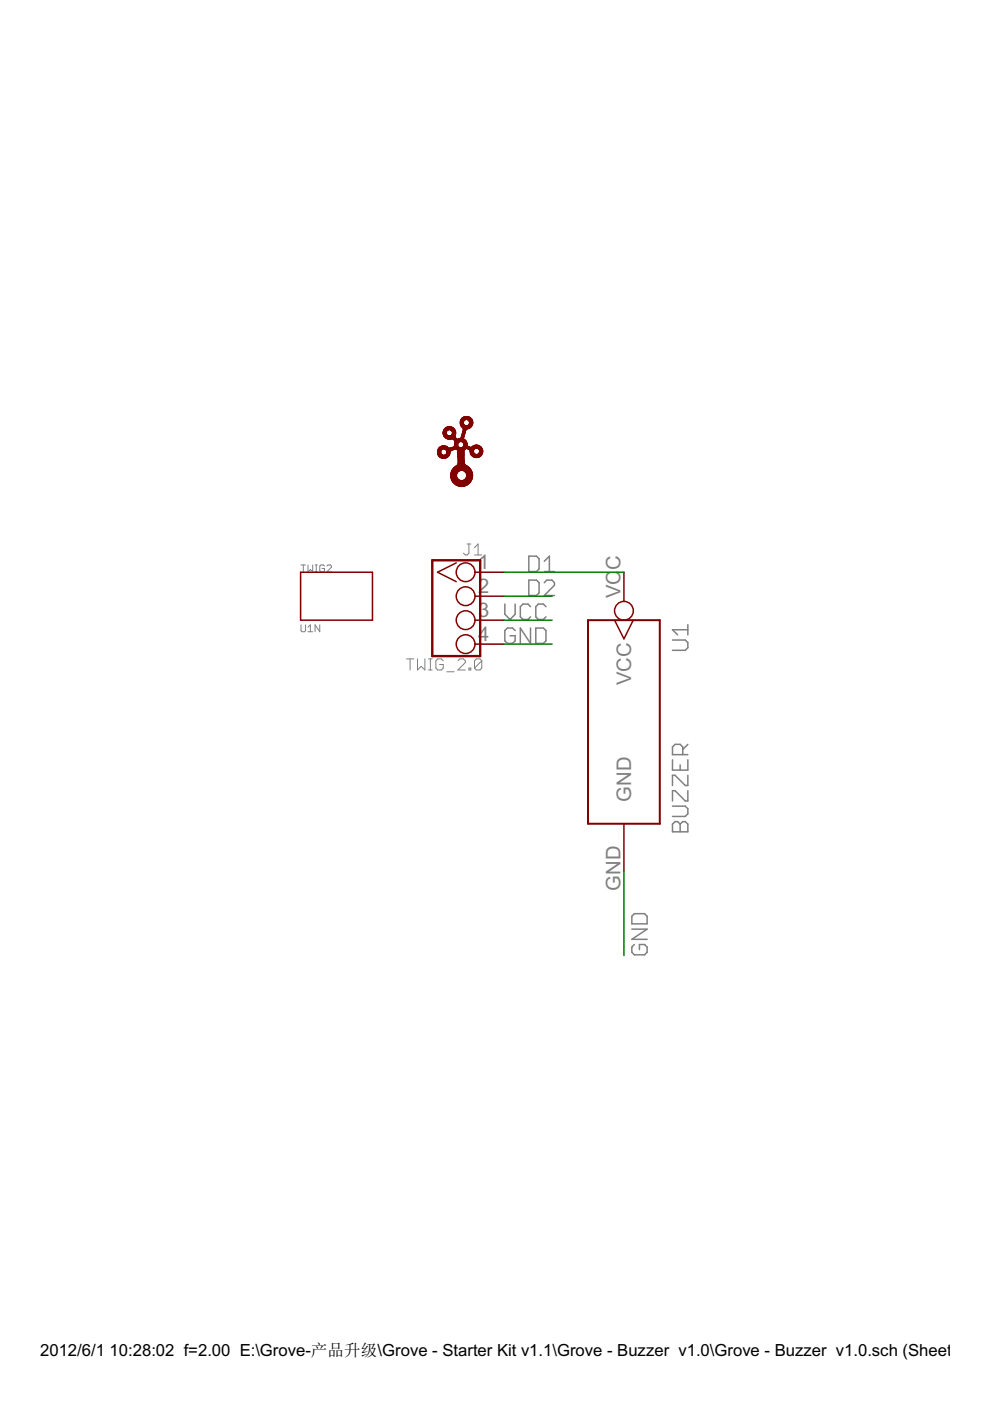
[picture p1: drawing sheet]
<svg xmlns="http://www.w3.org/2000/svg" width="210mm" height="297mm" viewBox="0 0 210 297" stroke-linecap="round" stroke-linejoin="round" font-family="sans-serif">
<defs><g id="words">
<g font-size="4.8" fill="#808080">
<text x="101.4" y="120.6">1</text>
<text x="101.4" y="125.7">2</text>
<text x="131.6" y="120.8" transform="rotate(-90 131.6 120.8)">C</text>
<text x="101.4" y="130.8">3</text>
<text x="131.6" y="126.8" transform="rotate(-90 131.6 126.8)">VC</text>
<text x="101.4" y="135.9">4</text>
<text x="133.8" y="145.2" transform="rotate(-90 133.8 145.2)">VCC</text>
<text x="133.8" y="170" transform="rotate(-90 133.8 170)">GND</text>
<text x="131.6" y="188.9" transform="rotate(-90 131.6 188.9)">GND</text>
</g>
<g font-size="4">
<text x="8.5" y="287.5">2012/6/1</text>
<text x="23.2" y="287.5">10:28:02 f=2.00 E:\Grove-产品升级\Grove - Starter Kit v1.1\Grove - Buzzer v1.0\Grove - Buzzer v1.0.sch (Sheet: 1/1)</text>
</g>
</g></defs>
<g fill="none" stroke="#808080" stroke-width=".32">
<path d="M112.1 117.9h1.6l.6 .6v2.1l-.6 .6h-1.6zM115.4 119l1.1-1.1v3.3M107 128.1v2.1l1.1 1.1 1.1-1.1v-2.1M109.2 133.7l-.5-.5h-1.1l-.6 .5v2.2l.6 .5h1.1l.5-.5v-1.1h-1.1M112.1 123h1.6l.6 .5v2.2l-.6 .6h-1.6zM112.5 128.6l-.5-.5h-1.1l-.6 .5v2.2l.6 .5h1.1l.5-.5M112.5 133.2v3.2l-2.2-3.2v3.2M113.6 133.2h1.6l.6 .5v2.2l-.6 .5h-1.6zM115.4 123.5l.5-.5h1.1l.6 .5v.6l-2.2 2.2h2.2M115.4 121.2h2.2M115.8 128.6l-.6-.5h-1.1l-.5 .5v2.2l.5 .5h1.1l.6-.5M142.6 135.7h2.7l.5 .5v1.1l-.5 .6h-2.7"/>
<path d="M145.8 132.4v2.2M145.8 133.5h-3.2l1.1 1.1M144.8 160v-1.6l-.6-.6h-1.1l-.5 .6v1.6h3.2M145.8 157.8l-1 1.1M142.6 174.7l.5-.5h.6l.5 .5 .6-.5h.5l.5 .5v1.7h-3.2zM142.6 161.1v2.2h3.2v-2.2M142.6 170.9h2.7l.5 .6v1.1l-.5 .5h-2.7M144.2 162.2v1.1M144.2 174.7v1.7M145.8 164.4v2.1h-.5l-2.2-2.1h-.5v2.1M145.8 167.6v2.2h-.5l-2.2-2.2h-.5v2.2M134 197h3.2l-3.2 2.2h3.2"/>
<path d="M134.5 193.7h2.2l.5 .6v1.6h-3.2v-1.6zM134.5 200.3l-.5 .5v1.1l.5 .5h2.2l.5-.5v-1.1l-.5-.5h-1.1v1"/>
</g>
<g fill="none" stroke="#808080" stroke-width=".21">
<path d="M63.8 119.8h1M64.3 119.8v1.4M65.3 119.8v1.4l.5-.4 .5 .4v-1.4M66.8 119.8h.5M67.1 119.8v1.4M99 115.3h.8M99.4 115.3v2l-.4 .4h-.3l-.4-.4M100.6 117.7h1.6M100.6 116.1l.8-.8v2.4M63.8 132.5v1.2l.3 .2h.5l.2-.2v-1.2M65.3 133.9h1M65.3 133l.5-.5v1.4"/>
<path d="M66.8 121.2h.5M67.8 132.5v1.4l-1-1.4v1.4M68.8 120l-.3-.2h-.4l-.3 .2v1l.3 .2h.4l.3-.2v-.5h-.5M69.3 120l.3-.2h.4l.3 .2v.3l-1 .9h1M86.2 139.7h1.5M87 139.7v2.3M88.5 139.7v2.3l.8-.7 .8 .7v-2.3M90.8 139.7h.8M91.2 139.7v2.3M90.8 142h.8M94 140.1l-.4-.4h-.8l-.4 .4v1.5l.4 .4h.8l.4-.4v-.7h-.8M94.7 142.4h1.6"/>
<path d="M97.1 140.1l.4-.4h.8l.4 .4v.4l-1.6 1.5h1.6M99.4 141.6h.4v.4h-.4zM102.2 140.1l-.4-.4h-.8l-.4 .4v1.5M102.2 140.1v1.5l-.4 .4h-.8l-.4-.4M102.2 140.1l-1.6 1.5"/>
</g>
<path d="M124.7 131.5h15.2v43.1h-15.2z" fill="none" stroke="#800000" stroke-width=".42"/>
<g fill="none" stroke="#800000" stroke-width=".32">
<path d="M96.7 119.3l-3.9 2 3.9 2M63.7 121.3h15.3v10.2h-15.3zM100.7 121.3h6.2M100.7 126.4h6.2M100.7 131.5h6.2M100.7 136.6h6.2M130.3 131.5l2 3.9 2-3.9M132.3 121.3v6.2M132.3 174.6v10.2"/>
<circle cx="98.7" cy="126.4" r="1.99"/>
<circle cx="98.7" cy="136.6" r="1.99"/>
<circle cx="98.7" cy="121.3" r="1.99"/>
<circle cx="98.7" cy="131.5" r="1.99"/>
<circle cx="132.3" cy="129.5" r="1.99"/>
</g>
<path d="M91.7 118.8h10.1v20.3h-10.1z" fill="none" stroke="#800000" stroke-width=".51"/>
<g fill="#800000" stroke="#800000" stroke-width=".21">
<path d="M97.8 103.1l.2 .1z"/>
<path d="M97.4 103.1h1z"/>
<path d="M97.2 103l1.3 .1z"/>
<path d="M97 103h1.7z"/>
<path d="M96.9 102.9l1.9 .1z"/>
<path d="M96.8 102.9h2.1z"/>
<path d="M96.7 102.8l2.3 .1z"/>
<path d="M96.6 102.8h2.5z"/>
<path d="M96.6 102.7l2.6 .1z"/>
<path d="M96.5 102.7h2.8z"/>
<path d="M96.4 102.6l2.9 .1z"/>
<path d="M96.4 102.6h3z"/>
<path d="M96.3 102.5l3.1 .1z"/>
<path d="M96.2 102.5h3.3z"/>
<path d="M96.2 102.4h3.3z"/>
<path d="M96.1 102.4h3.5z"/>
<path d="M96.1 102.3l3.6 .1z"/>
<path d="M96.1 102.3h3.6z"/>
<path d="M96 102.2l3.7 .1z"/>
<path d="M96 102.2h3.8z"/>
<path d="M95.9 102.1l3.9 .1z"/>
<path d="M95.9 102.1h3.9z"/>
<path d="M95.9 102h4z"/>
<path d="M95.8 102h4.1z"/>
<path d="M95.8 101.9h4.1z"/>
<path d="M95.8 101.9h2z"/>
<path d="M98 101.9h2z"/>
<path d="M95.8 101.8l1.7 .1z"/>
<path d="M98.2 101.8l1.8 .1z"/>
<path d="M95.7 101.7l1.7 .1z"/>
<path d="M98.3 101.7l1.7 .1z"/>
<path d="M95.8 101.7h1.5z"/>
<path d="M98.4 101.7h1.6z"/>
<path d="M95.7 101.6l1.5 .1z"/>
<path d="M98.5 101.6l1.6 .1z"/>
<path d="M95.7 101.6h1.5z"/>
<path d="M98.6 101.6h1.5z"/>
<path d="M95.7 101.6h1.4z"/>
<path d="M95.6 101.5h1.5z"/>
<path d="M98.7 101.5h1.4z"/>
<path d="M95.7 101.5h1.3z"/>
<path d="M95.7 101.4h1.3z"/>
<path d="M98.7 101.4h1.4z"/>
<path d="M95.6 101.3l1.4 .1z"/>
<path d="M98.8 101.3l1.3 .1z"/>
<path d="M95.6 101.3h1.3z"/>
<path d="M98.8 101.3h1.4z"/>
<path d="M95.6 101.2l1.3 .1z"/>
<path d="M98.8 101.2l1.4 .1z"/>
<path d="M95.6 101.2h1.3z"/>
<path d="M98.8 101.2h1.4z"/>
<path d="M95.6 101.1l1.3 .1z"/>
<path d="M98.9 101.1l1.3 .1z"/>
<path d="M95.5 101.1h1.4z"/>
<path d="M98.9 101.1h1.3z"/>
<path d="M95.5 101l1.3 .1z"/>
<path d="M98.9 101l1.3 .1z"/>
<path d="M95.5 101h1.3z"/>
<path d="M98.9 101h1.3z"/>
<path d="M95.5 100.9l1.3 .1z"/>
<path d="M99 100.9l1.2 .1z"/>
<path d="M95.5 100.9h1.3z"/>
<path d="M99 100.9h1.2z"/>
<path d="M95.5 100.8l1.3 .1z"/>
<path d="M99 100.8l1.2 .1z"/>
<path d="M95.5 100.8h1.3z"/>
<path d="M99 100.8h1.2z"/>
<path d="M95.5 100.7l1.3 .1z"/>
<path d="M99 100.7l1.2 .1z"/>
<path d="M95.5 100.7h1.3z"/>
<path d="M99 100.7h1.2z"/>
<path d="M95.5 100.6l1.3 .1z"/>
<path d="M99 100.6l1.2 .1z"/>
<path d="M95.5 100.6h1.3z"/>
<path d="M98.9 100.6h1.3z"/>
<path d="M95.5 100.5l1.3 .1z"/>
<path d="M98.9 100.5l1.3 .1z"/>
<path d="M95.5 100.5h1.4z"/>
<path d="M98.9 100.5h1.3z"/>
<path d="M95.6 100.4l1.3 .1z"/>
<path d="M98.9 100.4l1.3 .1z"/>
<path d="M95.6 100.4h1.3z"/>
<path d="M98.8 100.4h1.4z"/>
<path d="M95.6 100.3l1.3 .1z"/>
<path d="M98.8 100.3l1.4 .1z"/>
<path d="M95.6 100.3h1.3z"/>
<path d="M98.8 100.3h1.3z"/>
<path d="M95.6 100.2l1.4 .1z"/>
<path d="M98.8 100.2l1.3 .1z"/>
<path d="M95.7 100.2h1.3z"/>
<path d="M98.7 100.2h1.4z"/>
<path d="M95.7 100.1l1.3 .1z"/>
<path d="M98.7 100.1l1.4 .1z"/>
<path d="M95.6 100.1h1.5z"/>
<path d="M98.6 100.1h1.5z"/>
<path d="M95.7 100l1.4 .1z"/>
<path d="M98.6 100l1.5 .1z"/>
<path d="M95.7 100h1.5z"/>
<path d="M98.5 100h1.6z"/>
<path d="M95.7 99.9l1.6 .1z"/>
<path d="M98.5 99.9l1.5 .1z"/>
<path d="M95.8 99.9h1.5z"/>
<path d="M98.4 99.9h1.6z"/>
<path d="M95.7 99.8l1.7 .1z"/>
<path d="M98.3 99.8l1.6 .1z"/>
<path d="M95.8 99.8h1.8z"/>
<path d="M98.2 99.8h1.8z"/>
<path d="M95.8 99.7l4.1 .1z"/>
<path d="M95.8 99.7h4.1z"/>
<path d="M95.8 99.6l4.1 .1z"/>
<path d="M95.9 99.6h4z"/>
<path d="M95.9 99.5l3.9 .1z"/>
<path d="M95.9 99.5h3.9z"/>
<path d="M96 99.4l3.8 .1z"/>
<path d="M96.1 99.4h3.6z"/>
<path d="M96.1 99.3l3.6 .1z"/>
<path d="M96.1 99.3h3.6z"/>
<path d="M96.1 99.2l3.5 .1z"/>
<path d="M96.2 99.2h3.3z"/>
<path d="M96.2 99.1h3.3z"/>
<path d="M96.3 99.1h3.1z"/>
<path d="M96.4 99l3 .1z"/>
<path d="M96.4 99h2.9z"/>
<path d="M96.5 98.9l2.8 .1z"/>
<path d="M96.6 98.8l2.6 .1z"/>
<path d="M96.6 98.8h2.5z"/>
<path d="M96.7 98.8h2.3z"/>
<path d="M96.8 98.7h2.1z"/>
<path d="M96.9 98.7h1.9z"/>
<path d="M96.9 98.6h1.8z"/>
<path d="M97 98.6h1.7z"/>
<path d="M97 98.5l1.6 .1z"/>
<path d="M97 98.4l1.6 .1z"/>
<path d="M97.1 98.4h1.5z"/>
<path d="M97.1 98.3l1.5 .1z"/>
<path d="M97.1 98.3h1.4z"/>
<path d="M97.1 98.2h1.3z"/>
<path d="M97.1 98.1l1.3 .1z"/>
<path d="M97.1 98.1h1.3z"/>
<path d="M97.1 98l1.3 .1z"/>
<path d="M97.1 98h1.3z"/>
<path d="M97.1 97.9l1.3 .1z"/>
<path d="M97.1 97.9h1.3z"/>
<path d="M97.1 97.8l1.3 .1z"/>
<path d="M97.1 97.8h1.3z"/>
<path d="M97.1 97.7l1.3 .1z"/>
<path d="M97.1 97.7h1.3z"/>
<path d="M97.1 97.6l1.3 .1z"/>
<path d="M97.1 97.6h1.3z"/>
<path d="M97.1 97.5l1.3 .1z"/>
<path d="M97.1 97.5h1.3z"/>
<path d="M97.1 97.4l1.3 .1z"/>
<path d="M97.1 97.4h1.3z"/>
<path d="M97.1 97.3l1.3 .1z"/>
<path d="M97.1 97.3h1.3z"/>
<path d="M97.1 97.2l1.3 .1z"/>
<path d="M97.1 97.2h1.3z"/>
<path d="M93.7 97.1l.7 .1z"/>
<path d="M97.1 97.1l1.3 .1z"/>
<path d="M93.6 97.1h1z"/>
<path d="M97.1 97.1h1.3z"/>
<path d="M93.5 97l1.2 .1z"/>
<path d="M97.1 97l1.3 .1z"/>
<path d="M93.3 97h1.5z"/>
<path d="M97.1 97h1.3z"/>
<path d="M100.7 97h.7z"/>
<path d="M93.3 96.9l1.6 .1z"/>
<path d="M97.1 96.9l1.3 .1z"/>
<path d="M100.5 96.9l1 .1z"/>
<path d="M93.2 96.9h1.7z"/>
<path d="M97.1 96.9h1.3z"/>
<path d="M100.4 96.9h1.2z"/>
<path d="M93.2 96.8l1.8 .1z"/>
<path d="M97.1 96.8l1.3 .1z"/>
<path d="M100.3 96.8l1.4 .1z"/>
<path d="M93.1 96.8h1.9z"/>
<path d="M97.1 96.8h1.3z"/>
<path d="M100.2 96.8h1.6z"/>
<path d="M93 96.7l2.1 .1z"/>
<path d="M97.1 96.7l1.3 .1z"/>
<path d="M100.2 96.7l1.7 .1z"/>
<path d="M93 96.7h2.1z"/>
<path d="M97.1 96.7h1.3z"/>
<path d="M100.1 96.7h1.8z"/>
<path d="M93 96.6l2.2 .1z"/>
<path d="M97.1 96.6l1.3 .1z"/>
<path d="M100.1 96.6l1.9 .1z"/>
<path d="M92.9 96.6h2.3z"/>
<path d="M97.1 96.6h1.3z"/>
<path d="M100 96.6h2z"/>
<path d="M92.9 96.5l2.3 .1z"/>
<path d="M97.1 96.5l1.3 .1z"/>
<path d="M100 96.5l2 .1z"/>
<path d="M92.9 96.5h1.1z"/>
<path d="M94.2 96.5h1.1z"/>
<path d="M97.1 96.5h1.3z"/>
<path d="M99.9 96.5h2.2z"/>
<path d="M92.9 96.4l.9 .1z"/>
<path d="M94.4 96.4l.9 .1z"/>
<path d="M97.1 96.4l1.3 .1z"/>
<path d="M99.9 96.4l2.3 .1z"/>
<path d="M92.9 96.4h.8z"/>
<path d="M94.4 96.4h1z"/>
<path d="M97.1 96.4h1.3z"/>
<path d="M99.9 96.4h2.3z"/>
<path d="M92.8 96.3l.9 .1z"/>
<path d="M94.5 96.3l.8 .1z"/>
<path d="M97.1 96.3l1.3 .1z"/>
<path d="M99.8 96.3l1.2 .1z"/>
<path d="M101.1 96.3l1.1 .1z"/>
<path d="M92.8 96.3h.8z"/>
<path d="M94.6 96.3h.7z"/>
<path d="M97.1 96.3h1.3z"/>
<path d="M99.8 96.3h1z"/>
<path d="M101.3 96.3h.9z"/>
<path d="M92.8 96.2l.8 .1z"/>
<path d="M94.6 96.2l.8 .1z"/>
<path d="M97.1 96.2l1.3 .1z"/>
<path d="M99.8 96.2l.9 .1z"/>
<path d="M101.4 96.2l.8 .1z"/>
<path d="M92.8 96.2h.7z"/>
<path d="M94.6 96.2h.8z"/>
<path d="M97.1 96.2h1.3z"/>
<path d="M99.8 96.2h.8z"/>
<path d="M101.4 96.2h.8z"/>
<path d="M92.8 96.1l.7 .1z"/>
<path d="M94.7 96.1l.7 .1z"/>
<path d="M97.1 96.1l1.3 .1z"/>
<path d="M99.8 96.1l.8 .1z"/>
<path d="M101.5 96.1l.8 .1z"/>
<path d="M92.8 96.1h.7z"/>
<path d="M94.7 96.1h.7z"/>
<path d="M97.1 96.1h1.3z"/>
<path d="M99.7 96.1h.8z"/>
<path d="M101.5 96.1h.8z"/>
<path d="M92.8 96l.7 .1z"/>
<path d="M94.7 96l.7 .1z"/>
<path d="M97.1 96l1.3 .1z"/>
<path d="M99.7 96l.8 .1z"/>
<path d="M101.6 96l.7 .1z"/>
<path d="M92.8 96h.7z"/>
<path d="M94.7 96h.7z"/>
<path d="M97.1 96h1.3z"/>
<path d="M99.7 96h.8z"/>
<path d="M101.6 96h.7z"/>
<path d="M92.8 95.9h.7z"/>
<path d="M94.7 95.9h.7z"/>
<path d="M97.1 95.9h1.3z"/>
<path d="M99.7 95.9h.7z"/>
<path d="M101.6 95.9h.8z"/>
<path d="M92.8 95.8l.7 .1z"/>
<path d="M94.7 95.8l.7 .1z"/>
<path d="M97.1 95.8l1.3 .1z"/>
<path d="M99.7 95.8l.7 .1z"/>
<path d="M101.7 95.8l.7 .1z"/>
<path d="M92.8 95.8h.7z"/>
<path d="M94.7 95.8h.8z"/>
<path d="M97.1 95.8h1.3z"/>
<path d="M99.7 95.8h.7z"/>
<path d="M101.7 95.8h.7z"/>
<path d="M92.8 95.7l.7 .1z"/>
<path d="M94.7 95.7l.8 .1z"/>
<path d="M97.1 95.7l1.3 .1z"/>
<path d="M99.7 95.7l.7 .1z"/>
<path d="M101.7 95.7l.7 .1z"/>
<path d="M92.8 95.7h.7z"/>
<path d="M94.7 95.7h.8z"/>
<path d="M97.1 95.7h1.3z"/>
<path d="M99.7 95.7h.7z"/>
<path d="M101.7 95.7h.7z"/>
<path d="M92.8 95.6l.7 .1z"/>
<path d="M94.7 95.6l.9 .1z"/>
<path d="M97.1 95.6l1.3 .1z"/>
<path d="M99.7 95.6l.7 .1z"/>
<path d="M101.7 95.6l.7 .1z"/>
<path d="M92.8 95.6h.7z"/>
<path d="M94.7 95.6h1z"/>
<path d="M97.1 95.6h1.3z"/>
<path d="M99.7 95.6h.7z"/>
<path d="M101.7 95.6h.7z"/>
<path d="M92.8 95.5h.7z"/>
<path d="M94.6 95.5h1.1z"/>
<path d="M97 95.5h1.4z"/>
<path d="M99.7 95.5h.7z"/>
<path d="M101.6 95.5h.8z"/>
<path d="M92.8 95.5h.8z"/>
<path d="M94.6 95.5h1.2z"/>
<path d="M99.6 95.5h.8z"/>
<path d="M92.8 95.4h.8z"/>
<path d="M94.6 95.4h1.3z"/>
<path d="M97 95.4h1.4z"/>
<path d="M99.6 95.4h.8z"/>
<path d="M101.6 95.4h.8z"/>
<path d="M92.8 95.4h.9z"/>
<path d="M94.5 95.4h1.6z"/>
<path d="M96.9 95.4h1.6z"/>
<path d="M99.5 95.4h1z"/>
<path d="M101.6 95.4h.7z"/>
<path d="M92.9 95.3l.8 .1z"/>
<path d="M94.5 95.3l1.7 .1z"/>
<path d="M96.9 95.3l1.7 .1z"/>
<path d="M99.5 95.3l1 .1z"/>
<path d="M101.6 95.3l.7 .1z"/>
<path d="M92.9 95.2l.9 .1z"/>
<path d="M94.4 95.2l2 .1z"/>
<path d="M96.8 95.2l1.8 .1z"/>
<path d="M99.3 95.2l1.2 .1z"/>
<path d="M101.5 95.2l.8 .1z"/>
<path d="M92.9 95.2h1z"/>
<path d="M94.2 95.2h2.3z"/>
<path d="M96.7 95.2h2z"/>
<path d="M99.3 95.2h1.3z"/>
<path d="M101.5 95.2h.8z"/>
<path d="M92.9 95.1l5.8 .1z"/>
<path d="M99.1 95.1l1.6 .1z"/>
<path d="M101.4 95.1l.8 .1z"/>
<path d="M93 95.1h5.8z"/>
<path d="M99 95.1h1.7z"/>
<path d="M101.3 95.1h1z"/>
<path d="M93 95.1h7.9z"/>
<path d="M101.2 95.1h1z"/>
<path d="M93 95h9.2z"/>
<path d="M93.1 95h2.1z"/>
<path d="M95.5 95h6.7z"/>
<path d="M93.1 94.9h2z"/>
<path d="M95.7 94.9h1.9z"/>
<path d="M97.8 94.9h4.3z"/>
<path d="M93.2 94.8l1.8 .1z"/>
<path d="M95.9 94.8l1.5 .1z"/>
<path d="M98 94.8l4.1 .1z"/>
<path d="M93.2 94.8h1.7z"/>
<path d="M96 94.8h1.3z"/>
<path d="M98 94.8h1.7z"/>
<path d="M99.9 94.8h2.1z"/>
<path d="M93.3 94.7l1.6 .1z"/>
<path d="M96.1 94.7l1.2 .1z"/>
<path d="M98.1 94.7l1.5 .1z"/>
<path d="M100 94.7l2 .1z"/>
<path d="M93.4 94.7h1.4z"/>
<path d="M96.2 94.7h1z"/>
<path d="M98.2 94.7h1.3z"/>
<path d="M100.1 94.7h1.8z"/>
<path d="M93.5 94.6l1.2 .1z"/>
<path d="M96.3 94.6l.9 .1z"/>
<path d="M98.3 94.6l1.1 .1z"/>
<path d="M100.2 94.6l1.7 .1z"/>
<path d="M93.6 94.6h1z"/>
<path d="M96.4 94.6h.7z"/>
<path d="M98.2 94.6h1z"/>
<path d="M100.2 94.6h1.6z"/>
<path d="M93.7 94.6h.8z"/>
<path d="M98.3 94.6h.8z"/>
<path d="M100.3 94.6h1.4z"/>
<path d="M93.9 94.5h.3z"/>
<path d="M96.4 94.5h.7z"/>
<path d="M98.3 94.5h.8z"/>
<path d="M100.4 94.5h1.2z"/>
<path d="M96.4 94.4l.7 .1z"/>
<path d="M98.3 94.4l.8 .1z"/>
<path d="M100.5 94.4l1 .1z"/>
<path d="M96.4 94.4h.7z"/>
<path d="M98.3 94.4h.8z"/>
<path d="M100.6 94.4h.8z"/>
<path d="M96.4 94.3l.7 .1z"/>
<path d="M98.3 94.3l.8 .1z"/>
<path d="M100.8 94.3l.4 .1z"/>
<path d="M96.4 94.3h.7z"/>
<path d="M98.3 94.3h.8z"/>
<path d="M96.4 94.2l.7 .1z"/>
<path d="M98.3 94.2l.8 .1z"/>
<path d="M96.4 94.2h.7z"/>
<path d="M98.3 94.2h.8z"/>
<path d="M96.4 94.1l.7 .1z"/>
<path d="M98.3 94.1l.8 .1z"/>
<path d="M96.4 94.1h.7z"/>
<path d="M98.3 94.1h.8z"/>
<path d="M96.4 94l.7 .1z"/>
<path d="M98.3 94l.8 .1z"/>
<path d="M96.4 94h.7z"/>
<path d="M98.3 94h.8z"/>
<path d="M96.4 93.9l.7 .1z"/>
<path d="M98.2 93.9l.8 .1z"/>
<path d="M96.4 93.9h.8z"/>
<path d="M98.2 93.9h.8z"/>
<path d="M96.4 93.8l.8 .1z"/>
<path d="M98.2 93.8l.8 .1z"/>
<path d="M96.5 93.8h.8z"/>
<path d="M98.1 93.8h.9z"/>
<path d="M96.5 93.7l.8 .1z"/>
<path d="M98.1 93.7l.8 .1z"/>
<path d="M96.5 93.7h.9z"/>
<path d="M98 93.7h1z"/>
<path d="M96.5 93.6l1.1 .1z"/>
<path d="M97.8 93.6l1.1 .1z"/>
<path d="M96.5 93.6h2.4z"/>
<path d="M96.4 93.5l2.4 .1z"/>
<path d="M96.4 93.5h2.4z"/>
<path d="M96.4 93.4l2.4 .1z"/>
<path d="M96.4 93.4h2.3z"/>
<path d="M96.3 93.3l2.4 .1z"/>
<path d="M96.3 93.3h2.3z"/>
<path d="M96.2 93.2l2.4 .1z"/>
<path d="M96.2 93.2h2.3z"/>
<path d="M96.1 93.1l2.3 .1z"/>
<path d="M94.9 93.1h.8z"/>
<path d="M96 93.1h.9z"/>
<path d="M97.1 93.1h1.2z"/>
<path d="M94.8 93l2 .1z"/>
<path d="M97.2 93l1.1 .1z"/>
<path d="M94.7 93h2.1z"/>
<path d="M97.3 93h1z"/>
<path d="M94.6 92.9l2.1 .1z"/>
<path d="M97.6 92.9l.7 .1z"/>
<path d="M94.5 92.9h2.2z"/>
<path d="M97.7 92.9h.6z"/>
<path d="M94.4 92.8l2.2 .1z"/>
<path d="M97.7 92.8l.6 .1z"/>
<path d="M94.4 92.8h2.2z"/>
<path d="M97.7 92.8h.6z"/>
<path d="M94.3 92.7l2.3 .1z"/>
<path d="M97.8 92.7l.5 .1z"/>
<path d="M94.3 92.7h2.2z"/>
<path d="M97.8 92.7h.5z"/>
<path d="M94.2 92.6h2.3z"/>
<path d="M97.8 92.6h.6z"/>
<path d="M94.2 92.5l2.3 .1z"/>
<path d="M97.8 92.5l.6 .1z"/>
<path d="M94.1 92.5h2.4z"/>
<path d="M97.8 92.5h.6z"/>
<path d="M94.1 92.4l2.4 .1z"/>
<path d="M97.8 92.4l.6 .1z"/>
<path d="M94.1 92.4h.9z"/>
<path d="M95.5 92.4h1z"/>
<path d="M97.9 92.4h.5z"/>
<path d="M94 92.3l1 .1z"/>
<path d="M95.6 92.3l.9 .1z"/>
<path d="M97.9 92.3l.5 .1z"/>
<path d="M94 92.3h.9z"/>
<path d="M95.7 92.3h.8z"/>
<path d="M97.9 92.3h.6z"/>
<path d="M94 92.2h.8z"/>
<path d="M95.8 92.2h.8z"/>
<path d="M97.9 92.2h.6z"/>
<path d="M94 92.1h.7z"/>
<path d="M95.8 92.1h.8z"/>
<path d="M97.9 92.1h.6z"/>
<path d="M94 92l.7 .1z"/>
<path d="M95.8 92l.8 .1z"/>
<path d="M98 92l.5 .1z"/>
<path d="M93.9 91.9l.7 .1z"/>
<path d="M95.9 91.9l.7 .1z"/>
<path d="M98 91.9l.5 .1z"/>
<path d="M93.9 91.9h.7z"/>
<path d="M95.9 91.9h.7z"/>
<path d="M98 91.9h.6z"/>
<path d="M93.9 91.8l.7 .1z"/>
<path d="M95.9 91.8l.7 .1z"/>
<path d="M98 91.8l.6 .1z"/>
<path d="M93.9 91.8h.7z"/>
<path d="M95.9 91.8h.7z"/>
<path d="M98 91.8h.6z"/>
<path d="M93.9 91.7h.7z"/>
<path d="M95.9 91.7h.7z"/>
<path d="M98 91.7h.6z"/>
<path d="M98.1 91.7h.5z"/>
<path d="M93.9 91.6h.7z"/>
<path d="M95.9 91.6h.7z"/>
<path d="M98.1 91.6h.5z"/>
<path d="M94 91.5l.6 .1z"/>
<path d="M95.9 91.5l.7 .1z"/>
<path d="M98.1 91.5l.6 .1z"/>
<path d="M94 91.5h.7z"/>
<path d="M95.8 91.5h.8z"/>
<path d="M98.1 91.5h.6z"/>
<path d="M94 91.4l.7 .1z"/>
<path d="M95.8 91.4l.8 .1z"/>
<path d="M98.1 91.4l.6 .1z"/>
<path d="M94 91.4h.7z"/>
<path d="M95.8 91.4h.8z"/>
<path d="M98.1 91.4h.6z"/>
<path d="M94 91.3l.8 .1z"/>
<path d="M95.8 91.3l.8 .1z"/>
<path d="M98.1 91.3l.6 .1z"/>
<path d="M94 91.3h.8z"/>
<path d="M95.7 91.3h.9z"/>
<path d="M98.2 91.3h.5z"/>
<path d="M94 91.2l.9 .1z"/>
<path d="M95.7 91.2l.8 .1z"/>
<path d="M98.2 91.2l.5 .1z"/>
<path d="M94.1 91.2h.8z"/>
<path d="M95.6 91.2h.9z"/>
<path d="M98.2 91.2h.6z"/>
<path d="M94.1 91.1l1 .1z"/>
<path d="M95.4 91.1l1.1 .1z"/>
<path d="M98.2 91.1l.6 .1z"/>
<path d="M94.1 91.1h2.4z"/>
<path d="M98.2 91.1h.6z"/>
<path d="M94.1 91l2.3 .1z"/>
<path d="M98.2 91l.7 .1z"/>
<path d="M94.2 91h2.2z"/>
<path d="M98.2 91h.8z"/>
<path d="M94.2 90.9l2.2 .1z"/>
<path d="M98.2 90.9l.9 .1z"/>
<path d="M94.3 90.9h2z"/>
<path d="M98.2 90.9h1.1z"/>
<path d="M94.3 90.8l2 .1z"/>
<path d="M98.2 90.8l1.2 .1z"/>
<path d="M94.3 90.8h1.9z"/>
<path d="M98.1 90.8h1.4z"/>
<path d="M94.4 90.7l1.8 .1z"/>
<path d="M98.1 90.7l1.5 .1z"/>
<path d="M94.5 90.7h1.6z"/>
<path d="M98.1 90.7h1.6z"/>
<path d="M94.5 90.6l1.5 .1z"/>
<path d="M98 90.6l1.8 .1z"/>
<path d="M94.6 90.6h1.3z"/>
<path d="M98 90.6h1.8z"/>
<path d="M94.7 90.5l1.1 .1z"/>
<path d="M97.9 90.5l2 .1z"/>
<path d="M94.9 90.5h.8z"/>
<path d="M97.9 90.5h2z"/>
<path d="M95.1 90.4l.4 .1z"/>
<path d="M97.8 90.4l2.1 .1z"/>
<path d="M97.8 90.4h2.2z"/>
<path d="M97.8 90.3l2.2 .1z"/>
<path d="M97.7 90.3h2.4z"/>
<path d="M97.7 90.2l1 .1z"/>
<path d="M99 90.2l1.1 .1z"/>
<path d="M97.7 90.2h1z"/>
<path d="M99.1 90.2h1z"/>
<path d="M97.7 90.1l.8 .1z"/>
<path d="M99.3 90.1l.8 .1z"/>
<path d="M97.6 90.1h.8z"/>
<path d="M99.3 90.1h.9z"/>
<path d="M97.6 90l.8 .1z"/>
<path d="M99.4 90l.8 .1z"/>
<path d="M97.6 90h.8z"/>
<path d="M99.4 90h.8z"/>
<path d="M97.6 89.9l.7 .1z"/>
<path d="M99.5 89.9l.7 .1z"/>
<path d="M97.6 89.9h.7z"/>
<path d="M99.5 89.9h.7z"/>
<path d="M97.6 89.8l.7 .1z"/>
<path d="M99.5 89.8l.7 .1z"/>
<path d="M97.6 89.8h.7z"/>
<path d="M99.5 89.8h.7z"/>
<path d="M97.6 89.7l.7 .1z"/>
<path d="M99.5 89.7l.8 .1z"/>
<path d="M97.6 89.7h.7z"/>
<path d="M99.5 89.7h.8z"/>
<path d="M97.6 89.6l.7 .1z"/>
<path d="M99.5 89.6l.8 .1z"/>
<path d="M97.6 89.6h.7z"/>
<path d="M99.5 89.6h.8z"/>
<path d="M97.6 89.5l.7 .1z"/>
<path d="M99.5 89.5l.8 .1z"/>
<path d="M97.6 89.5h.7z"/>
<path d="M99.5 89.5h.8z"/>
<path d="M97.6 89.4l.7 .1z"/>
<path d="M99.5 89.4l.7 .1z"/>
<path d="M97.6 89.4h.7z"/>
<path d="M99.5 89.4h.7z"/>
<path d="M97.6 89.3h.7z"/>
<path d="M99.5 89.3h.7z"/>
<path d="M97.6 89.2l.8 .1z"/>
<path d="M99.4 89.2l.8 .1z"/>
<path d="M97.6 89.2h.8z"/>
<path d="M99.4 89.2h.8z"/>
<path d="M97.6 89.1l.8 .1z"/>
<path d="M99.3 89.1l.9 .1z"/>
<path d="M97.7 89l.8 .1z"/>
<path d="M99.3 89l.8 .1z"/>
<path d="M97.7 89h.9z"/>
<path d="M99.1 89h1z"/>
<path d="M97.7 89h1z"/>
<path d="M97.7 88.9h2.4z"/>
<path d="M97.8 88.9h2.2z"/>
<path d="M97.8 88.8h2.2z"/>
<path d="M97.8 88.8h2.1z"/>
<path d="M97.9 88.7l2 .1z"/>
<path d="M97.9 88.6l2 .1z"/>
<path d="M98 88.6h1.8z"/>
<path d="M98 88.5l1.8 .1z"/>
<path d="M98.1 88.5h1.6z"/>
<path d="M98.2 88.5h1.4z"/>
<path d="M98.3 88.4h1.2z"/>
<path d="M98.4 88.3l1 .1z"/>
<path d="M98.5 88.3h.8z"/>
<path d="M98.8 88.2l.2 .1z"/>
</g>
<path d="M106.9 126.4h10.2M106.9 136.6h10.2M106.9 131.5h10.2M106.9 121.3h25.4M132.3 184.8v17.8" fill="none" stroke="#008000" stroke-width=".32"/>
<use href="#words"/>
</svg>
